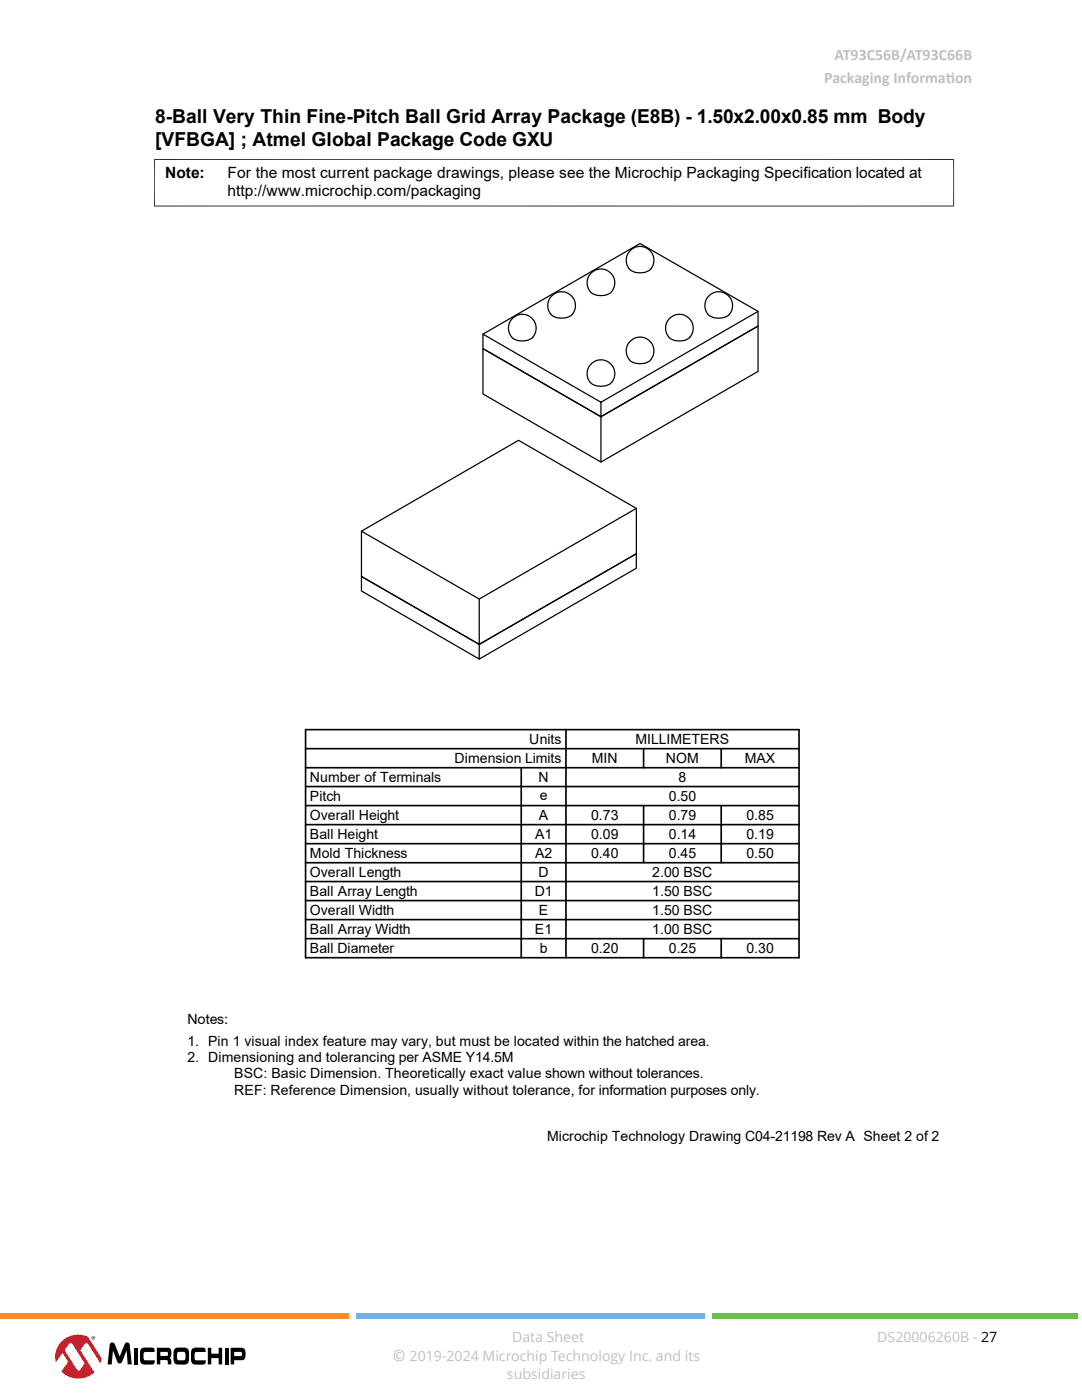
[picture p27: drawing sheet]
<svg xmlns="http://www.w3.org/2000/svg" width="216mm" height="279mm" viewBox="0 0 216 279" stroke-linecap="round" stroke-linejoin="round" font-family="sans-serif">
<defs><g id="words">
<g font-size="3.8">
<text x="30.9" y="24.6">8-Ball Very Thin Fine-Pitch Ball Grid Array Package (E8B) - 1.50x2.00x0.85 mm Body</text>
<text x="30.9" y="29.1">[VFBGA] ; Atmel Global Package Code GXU</text>
</g>
<g font-size="3.2" fill="#c0c0c0">
<text x="164.5" y="16.6">Packaging Informat</text>
<text x="166.5" y="12">AT93C56B/AT93C66B</text>
<text x="188.7" y="16.6">ion</text>
<text x="78.3" y="271.7">©</text>
</g>
<g font-size="3.1">
<text x="32.9" y="35.5">Note:</text>
<text x="45.4" y="35.5">For the most current package drawings, please see the Microchip Packaging Specification located at</text>
<text x="45.4" y="39.1">http://www.microchip.com/packaging</text>
</g>
<g font-size="2.8">
<text x="105.6" y="148.5">Units</text>
<text x="126.8" y="148.5">MILLIMETERS</text>
<text x="90.7" y="152.3">Dimension Limits</text>
<text x="118.1" y="152.3">MIN</text>
<text x="132.9" y="152.3">NOM</text>
<text x="148.6" y="152.3">MAX</text>
<text x="61.8" y="156.1">Number of Terminals</text>
<text x="61.8" y="159.9">Pitch</text>
<text x="107.4" y="156.1">N</text>
<text x="107.7" y="159.6">e</text>
<text x="133.5" y="159.9">0.50</text>
<text x="135.4" y="156.1">8</text>
<text x="61.8" y="163.7">Overall Height</text>
<text x="61.8" y="167.5">Ball Height</text>
<text x="106.8" y="167.5">A1</text>
<text x="107.5" y="163.7">A</text>
<text x="117.9" y="163.7">0.73</text>
<text x="117.9" y="167.5">0.09</text>
<text x="133.5" y="163.7">0.79</text>
<text x="133.5" y="167.5">0.14</text>
<text x="148.9" y="163.7">0.85</text>
<text x="148.9" y="167.5">0.19</text>
<text x="61.8" y="171.3">Mold Thickness</text>
<text x="106.8" y="171.3">A2</text>
<text x="117.9" y="171.3">0.40</text>
<text x="133.5" y="171.3">0.45</text>
<text x="148.9" y="171.3">0.50</text>
<text x="61.8" y="175.1">Overall Length</text>
<text x="61.8" y="178.9">Ball Array Length</text>
<text x="106.7" y="178.9">D1</text>
<text x="107.4" y="175.1">D</text>
<text x="130.2" y="175.1">2.00 BSC</text>
<text x="130.2" y="178.9">1.50 BSC</text>
<text x="61.8" y="182.6">Overall Width</text>
<text x="107.5" y="182.6">E</text>
<text x="130.2" y="182.6">1.50 BSC</text>
<text x="61.8" y="190.2">Ball Diameter</text>
<text x="61.8" y="186.4">Ball Array Width</text>
<text x="106.7" y="186.4">E1</text>
<text x="107.7" y="190.2">b</text>
<text x="117.9" y="190.2">0.20</text>
<text x="130.2" y="186.4">1.00 BSC</text>
<text x="133.5" y="190.2">0.25</text>
<text x="148.9" y="190.2">0.30</text>
<text x="37.4" y="204.3">Notes:</text>
<text x="37.4" y="208.8">1. Pin 1 visual index feature may vary, but must be located within the hatched area.</text>
<text x="37.4" y="212">2. Dimensioning and tolerancing per ASME Y14.5M</text>
<text x="46.7" y="215.2">BSC: Basic Dimension. Theoretically exact value shown without tolerances.</text>
<text x="46.7" y="218.5">REF: Reference Dimension, usually without tolerance, for information purposes only.</text>
<text x="109.2" y="227.7">Microchip Technology Drawing C04-21198 Rev A Sheet 2 of 2</text>
</g>
<g font-size="2.8" fill="#c0c0c0">
<text x="102.2" y="267.7">Data Sheet</text>
<text x="175.1" y="267.7">DS20006260B - 27</text>
<text x="81.7" y="271.7">2019-2024 Microchip Technology Inc. and its</text>
<text x="101.2" y="275.1">subsidiaries</text>
</g>
</g></defs>
<g fill="none" stroke="#000" stroke-width=".25">
<path d="M117.8 58.2a2.78 2.78 0 0 1 .2-3.8 2.78 2.78 0 0 1 3.8 0 2.78 2.78 0 0 1 .3 3.8M117.8 58.2a3.2 3.2 0 0 0 4.2 0M125.6 53.7a2.78 2.78 0 0 1 .2-3.8 2.78 2.78 0 0 1 3.8 0 2.78 2.78 0 0 1 .3 3.8M125.6 53.7a3.2 3.2 0 0 0 4.2 0M96.4 66.7l31.3-18.1 23.6 13.5v3l-31.4 18.1-23.5-13.6v9l23.5 13.6v-9l31.4-18.1v9l-31.4 18.1M102.1 67.3a2.78 2.78 0 0 1 .2-3.8 2.78 2.78 0 0 1 3.8 0 2.78 2.78 0 0 1 .3 3.8M102.1 67.3a3.2 3.2 0 0 0 4.2 0M109.9 62.8a2.78 2.78 0 0 1 .3-3.8 2.78 2.78 0 0 1 3.8 0 2.78 2.78 0 0 1 .2 3.8M110 62.7a3.2 3.2 0 0 0 4.2 0M117.8 76.4a2.78 2.78 0 0 1 .2-3.8 2.78 2.78 0 0 1 3.8 0 2.78 2.78 0 0 1 .3 3.8M117.8 76.3a3.2 3.2 0 0 0 4.2 0M125.6 71.8a2.76 2.76 0 0 1 .3-3.9 2.76 2.76 0 0 1 3.9 .4 2.76 2.76 0 0 1-.5 3.9 3.4 3.4 0 0 1-3.7-.4"/>
<path d="M137.7 67.3a3.2 3.2 0 0 1-4.2 0 2.77 2.77 0 0 1 .2-3.8 2.77 2.77 0 0 1 3.8 0 2.77 2.77 0 0 1 .2 3.8M141.3 62.8a2.78 2.78 0 0 1 .2-3.8 2.78 2.78 0 0 1 3.8 0 2.78 2.78 0 0 1 .3 3.8M141.3 62.7a3.2 3.2 0 0 0 4.2 0M151.3 62.1l-31.4 18.2v2.9l-23.5-13.6v-2.9l23.5 13.6M72.1 106l23.5 13.6v9l-23.5-13.5zM72.1 115.1l23.5 13.5v2.9l-23.5-13.6zM72.1 106l31.4-18.1 23.5 13.6v9l-31.4 18.1 31.4-18.1v2.9l-31.4 18.1M127 101.5l-31.4 18.1"/>
</g>
<path d="M30.8 31.7v9.5M190.3 31.7v9.5M190.4 31.8h-159.7M190.4 41.1h-159.7" fill="none" stroke="#000" stroke-width=".2"/>
<g fill="none" stroke="#000" stroke-width=".33">
<path d="M61 145.6h98.4v45.5h-98.4zM61 157h98.4M61 153.2h98.4M61 149.4h98.4M104 153.2v37.9M112.9 145.6v45.5M128.4 149.4v3.8M143.9 149.4v3.8M61 164.6h98.4M61 160.8h98.4M61 175.9h98.4M61 172.2h98.4"/>
<path d="M61 168.4h98.4M61 179.7h98.4M128.4 160.8v11.4M143.9 160.8v11.4M61 183.5h98.4M61 187.3h98.4M128.4 187.3v3.8M143.9 187.3v3.8"/>
</g>
<g fill="#000">
<path d="M22.1 268a.56 .56 0 0 1 .8 .3l1 2.4 .9-2.4a.53 .53 0 0 1 .5-.4 .53 .53 0 0 1 .5 .3l.5 4.1h-.8l-.2-2.8-.9 2.2a.52 .52 0 0 1-.5 .4 .52 .52 0 0 1-.5-.4l-.9-2.2-.2 2.8h-.8l.4-3.9zM26.7 269h.8v3.3h-.8zM28.3 269.1l1.9-.2 .5 .2 .1 .7-2 .1-.1 .3-.1 .6 .2 .6 2.1 .1-.1 .6a3.1 3.1 0 0 1-2.5 .1 2.15 2.15 0 0 1-.4-2.1l.1-.5zM38.5 269.1l1.9-.2 .5 .2 .1 .7-2 .1-.2 .3v.6l.2 .6 2.1 .1-.1 .6a3.1 3.1 0 0 1-2.5 .1 3.1 3.1 0 0 1 0-3.1zM41.5 269h.7v1.2h1.4v-1.2h.7v3.3h-.7v-1.3h-1.4v1.3h-.7zM44.8 269h.8v3.3h-.8z"/>
<path d="M31.3 269v3.3h.7v-.9l1.4 .1 .1 .8h.7a1.01 1.01 0 0 0-.4-1.3 1.44 1.44 0 0 0 0-2zM32 269.8h1.4l.1 .7-.2 .1h-1.3z"/>
<path d="M35 269.1l1.7-.2a.93 .93 0 0 1 1 1.2 2.15 2.15 0 0 1-.4 2.1l-1.7 .1a.93 .93 0 0 1-1-1.2 2.15 2.15 0 0 1 .4-2zM35.4 270v1.3a1.55 1.55 0 0 0 1.4 .1l.2-.3v-.6a.49 .49 0 0 0-.4-.7h-.8z"/>
<path d="M46 269v3.3h.7v-.8h1.7a1.39 1.39 0 0 0 .6-1.8 .75 .75 0 0 0-.8-.7zM46.7 269.8h1.3a.47 .47 0 0 1 .3 .4 .47 .47 0 0 1-.2 .4h-1.4z"/>
</g>
<path d="M12.1 267.9a4.8 4.8 0 0 1 4.9-1.3l3.2 4.7a4.6 4.6 0 0 1-5.2 3.8 4.6 4.6 0 0 1-3.9-5.1l.2-.8z" fill="#fff"/>
<path d="M12.1 267.9a4.2 4.2 0 0 0-.9 4l1.3-1.9 .9 1.4a.55 .55 0 0 1-.1 .8l-1.1 1.5a4.8 4.8 0 0 0 6.6 .2l-2.8-4.4 .3-.4a1.55 1.55 0 0 1 1-1l.4 .3 2.3 3.7 .3-1-2.8-4.3a4.7 4.7 0 0 0-5.4 1.1zM13.7 268.3l.3-.2 .4 .1 2.4 3.7a1.28 1.28 0 0 1-.6 1.1l-.5 .5-.4-.2-2.4-3.9z" fill="#ed1c2e"/>
<path d="M18.3 267a.36 .36 0 0 1 .7 0 .36 .36 0 0 1-.7 0zM18.3 267a.3 .3 0 0 0 .6 0 .3 .3 0 0 0-.6 0zM18.5 266.8h.3v.4l-.2-.2-.1 .2zM18.6 266.9l.1 .1z" fill="#000"/>
<path d="M0 262h69.6v1.1h-69.6z" fill="#f98d2b"/>
<path d="M71 262h69.6v1.1h-69.6z" fill="#6fb2e3"/>
<path d="M142.1 262h72.9v1.1h-72.9z" fill="#6abf4b"/>
<use href="#words"/>
</svg>
